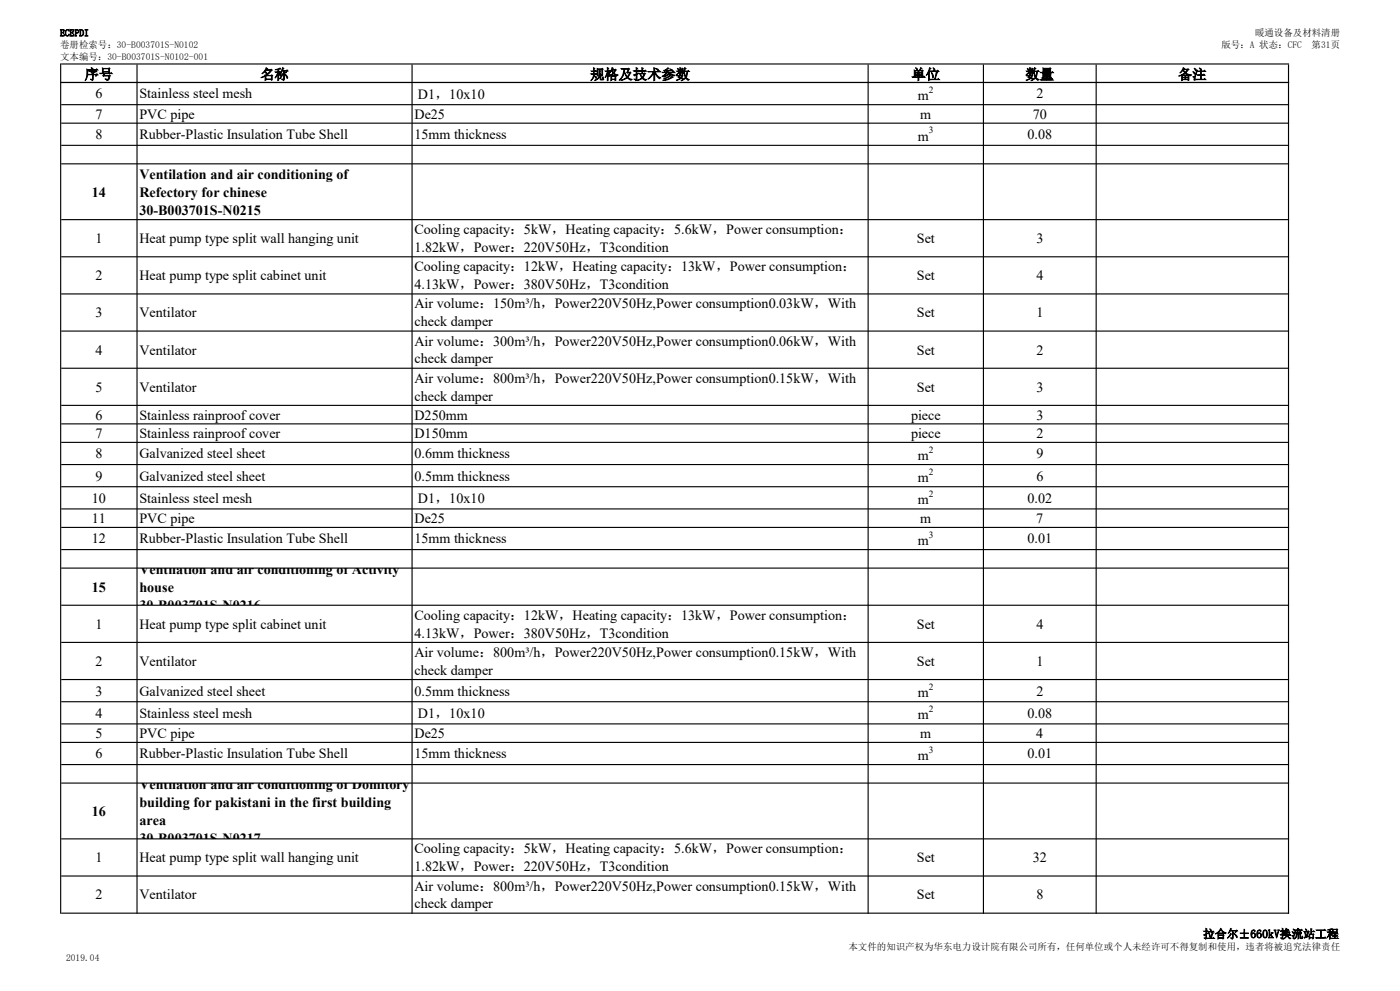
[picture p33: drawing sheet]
<svg xmlns="http://www.w3.org/2000/svg" width="420mm" height="297mm" viewBox="0 0 420 297" stroke-linecap="round" stroke-linejoin="round" font-family="sans-serif">
<defs><g id="words">
<g font-size="4.2">
<text x="25.4" y="23.7">序号</text>
<text x="78.1" y="23.7">名称</text>
<text x="177.1" y="23.7">规格及技术参数</text>
<text x="273.5" y="23.7">单位</text>
<text x="307.7" y="23.7">数量</text>
<text x="353.4" y="23.7">备注</text>
<text x="28.6" y="29.5">6</text>
<text x="41.8" y="29.5">Stainless steel mesh</text>
<text x="125.4" y="29.6">D1，10x10</text>
<text x="275.4" y="29.9">m</text>
<text x="310.9" y="29.5">2</text>
<text x="28.6" y="35.6">7</text>
<text x="41.8" y="35.6">PVC pipe</text>
<text x="124.3" y="35.6">De25</text>
<text x="276.1" y="35.6">m</text>
<text x="309.8" y="35.6">70</text>
<text x="28.6" y="41.7">8</text>
<text x="41.8" y="41.7">Rubber-Plastic Insulation Tube Shell</text>
<text x="124.3" y="41.7">15mm thickness</text>
<text x="308.3" y="41.7">0.08</text>
<text x="275.4" y="42.1">m</text>
<text x="41.8" y="53.6">Ventilation and air conditioning of</text>
<text x="27.6" y="59">14</text>
<text x="41.8" y="59.1">Refectory for chinese</text>
<text x="41.8" y="64.4">30-B003701S-N0215</text>
<text x="124.3" y="70.2">Cooling capacity：5kW，Heating capacity：5.6kW，Power consumption：</text>
<text x="28.6" y="72.9">1</text>
<text x="41.8" y="72.9">Heat pump type split wall hanging unit</text>
<text x="124.3" y="75.5">1.82kW，Power：220V50Hz，T3condition</text>
<text x="275" y="72.9">Set</text>
<text x="310.9" y="72.9">3</text>
<text x="28.6" y="84">2</text>
<text x="41.8" y="84">Heat pump type split cabinet unit</text>
<text x="124.3" y="81.3">Cooling capacity：12kW，Heating capacity：13kW，Power consumption：</text>
<text x="275" y="84">Set</text>
<text x="310.9" y="84">4</text>
<text x="124.3" y="86.7">4.13kW，Power：380V50Hz，T3condition</text>
<text x="28.6" y="95.1">3</text>
<text x="41.8" y="95.1">Ventilator</text>
<text x="124.3" y="92.5">Air volume：150m³/h，Power220V50Hz,Power consumption0.03kW，With</text>
<text x="275" y="95.1">Set</text>
<text x="310.9" y="95.1">1</text>
<text x="124.3" y="97.8">check damper</text>
<text x="28.6" y="106.3">4</text>
<text x="41.8" y="106.3">Ventilator</text>
<text x="124.3" y="103.6">Air volume：300m³/h，Power220V50Hz,Power consumption0.06kW，With</text>
<text x="275" y="106.3">Set</text>
<text x="310.9" y="106.3">2</text>
<text x="124.3" y="108.9">check damper</text>
<text x="28.6" y="117.4">5</text>
<text x="41.8" y="117.4">Ventilator</text>
<text x="124.3" y="114.7">Air volume：800m³/h，Power220V50Hz,Power consumption0.15kW，With</text>
<text x="275" y="117.4">Set</text>
<text x="310.9" y="117.4">3</text>
<text x="28.6" y="125.7">6</text>
<text x="41.8" y="125.7">Stainless rainproof cover</text>
<text x="124.3" y="120.1">check damper</text>
<text x="124.3" y="125.7">D250mm</text>
<text x="273.3" y="125.7">piece</text>
<text x="310.9" y="125.7">3</text>
<text x="28.6" y="131.3">7</text>
<text x="41.8" y="131.3">Stainless rainproof cover</text>
<text x="124.3" y="131.3">D150mm</text>
<text x="273.3" y="131.3">piece</text>
<text x="310.9" y="131.3">2</text>
<text x="28.6" y="137.4">8</text>
<text x="41.8" y="137.4">Galvanized steel sheet</text>
<text x="124.3" y="137.4">0.6mm thickness</text>
<text x="275.4" y="137.8">m</text>
<text x="310.9" y="137.4">9</text>
<text x="28.6" y="144">9</text>
<text x="41.8" y="144">Galvanized steel sheet</text>
<text x="124.3" y="144">0.5mm thickness</text>
<text x="275.4" y="144.4">m</text>
<text x="310.9" y="144">6</text>
<text x="27.6" y="150.7">10</text>
<text x="41.8" y="150.7">Stainless steel mesh</text>
<text x="125.4" y="150.8">D1，10x10</text>
<text x="275.4" y="151.1">m</text>
<text x="308.3" y="150.7">0.02</text>
<text x="27.6" y="156.8">11</text>
<text x="41.8" y="156.8">PVC pipe</text>
<text x="124.3" y="156.8">De25</text>
<text x="276.1" y="156.8">m</text>
<text x="310.9" y="156.8">7</text>
<text x="27.6" y="162.9">12</text>
<text x="41.8" y="162.9">Rubber-Plastic Insulation Tube Shell</text>
<text x="124.3" y="162.9">15mm thickness</text>
<text x="275.4" y="163.3">m</text>
<text x="308.3" y="162.9">0.01</text>
<text x="41.8" y="172">Ventilation and air conditioning of Activity</text>
<text x="27.6" y="177.4">15</text>
<text x="41.8" y="177.5">house</text>
<text x="41.8" y="182.8">30-B003701S-N0216</text>
<text x="124.3" y="185.8">Cooling capacity：12kW，Heating capacity：13kW，Power consumption：</text>
<text x="28.6" y="188.4">1</text>
<text x="41.8" y="188.4">Heat pump type split cabinet unit</text>
<text x="124.3" y="191.1">4.13kW，Power：380V50Hz，T3condition</text>
<text x="275" y="188.4">Set</text>
<text x="310.9" y="188.4">4</text>
<text x="124.3" y="196.9">Air volume：800m³/h，Power220V50Hz,Power consumption0.15kW，With</text>
<text x="28.6" y="199.6">2</text>
<text x="41.8" y="199.6">Ventilator</text>
<text x="124.3" y="202.2">check damper</text>
<text x="275" y="199.6">Set</text>
<text x="310.9" y="199.6">1</text>
<text x="28.6" y="208.4">3</text>
<text x="41.8" y="208.4">Galvanized steel sheet</text>
<text x="124.3" y="208.4">0.5mm thickness</text>
<text x="275.4" y="208.9">m</text>
<text x="310.9" y="208.4">2</text>
<text x="28.6" y="215.1">4</text>
<text x="41.8" y="215.1">Stainless steel mesh</text>
<text x="125.4" y="215.2">D1，10x10</text>
<text x="275.4" y="215.5">m</text>
<text x="308.3" y="215.1">0.08</text>
<text x="28.6" y="221.2">5</text>
<text x="41.8" y="221.2">PVC pipe</text>
<text x="124.3" y="221.2">De25</text>
<text x="276.1" y="221.2">m</text>
<text x="310.9" y="221.2">4</text>
<text x="28.6" y="227.3">6</text>
<text x="41.8" y="227.3">Rubber-Plastic Insulation Tube Shell</text>
<text x="124.3" y="227.3">15mm thickness</text>
<text x="275.4" y="227.7">m</text>
<text x="308.3" y="227.3">0.01</text>
<text x="41.8" y="236.6">Ventilation and air conditioning of Domitory</text>
<text x="27.6" y="244.6">16</text>
<text x="41.8" y="241.9">building for pakistani in the first building</text>
<text x="41.8" y="247.4">area</text>
<text x="41.8" y="252.7">30-B003701S-N0217</text>
<text x="124.3" y="255.8">Cooling capacity：5kW，Heating capacity：5.6kW，Power consumption：</text>
<text x="28.6" y="258.4">1</text>
<text x="41.8" y="258.4">Heat pump type split wall hanging unit</text>
<text x="124.3" y="261.1">1.82kW，Power：220V50Hz，T3condition</text>
<text x="275" y="258.4">Set</text>
<text x="309.8" y="258.4">32</text>
<text x="28.6" y="269.6">2</text>
<text x="41.8" y="269.6">Ventilator</text>
<text x="124.3" y="266.9">Air volume：800m³/h，Power220V50Hz,Power consumption0.15kW，With</text>
<text x="275" y="269.6">Set</text>
<text x="310.9" y="269.6">8</text>
<text x="124.3" y="272.2">check damper</text>
</g>
<text font-size="3.5" x="360.9" y="281.1">拉合尔±660kV换流站工程</text>
<g font-size="2.8">
<text x="18" y="10.8">ECEPDI</text>
<text x="376.5" y="10.8">暖通设备及材料清册</text>
<text x="18" y="14.4">卷册检索号：30-B003701S-N0102</text>
<text x="18" y="17.9">文本编号：30-B003701S-N0102-001</text>
<text x="366.4" y="14.4">版号：A 状态：CFC</text>
<text x="393.5" y="14.4">第31页</text>
<text x="278.7" y="27.8">2</text>
<text x="278.7" y="40">3</text>
<text x="278.7" y="135.7">2</text>
<text x="278.7" y="142.3">2</text>
<text x="278.7" y="149">2</text>
<text x="278.7" y="161.2">3</text>
<text x="278.7" y="206.8">2</text>
<text x="278.7" y="213.4">2</text>
<text x="278.7" y="225.6">3</text>
<text x="254.6" y="284.8">本文件的知识产权为华东电力设计院有限公司所有，任何单位或个人未经许可不得复制和使用，违者将被追究法律责任</text>
<text x="19.8" y="288">2019.04</text>
</g>
</g></defs>
<g fill="#000">
<path d="M18 19h.4v5.9h-.4zM40.9 19.3h.4v5.6h-.4zM123.4 19.3h.4v5.6h-.4zM260.3 19.3h.3v5.6h-.3zM294.9 19.3h.3v5.6h-.3zM328.7 19.3h.3v5.6h-.3zM386.4 19.3h.3v5.6h-.3z" fill-rule="evenodd"/>
<path d="M18.4 19h368.3v.3h-368.3zM18.4 24.6h368.3v.3h-368.3z" fill-rule="evenodd"/>
<path d="M18 24.6h.4v249.3h-.4zM40.9 24.9h.4v249h-.4zM123.4 24.9h.4v249h-.4zM260.3 24.9h.3v249h-.3zM294.9 24.9h.3v249h-.3zM328.7 24.9h.3v249h-.3zM386.4 24.9h.3v249h-.3z" fill-rule="evenodd"/>
<path d="M18.4 24.6h368.3v.3h-368.3zM18.4 31.2h368.3v.3h-368.3zM18.4 36.7h368.3v.4h-368.3zM18.4 43.4h368.3v.3h-368.3zM18.4 48.9h368.3v.4h-368.3zM18.4 65.7h368.3v.3h-368.3zM18.4 76.8h368.3v.3h-368.3zM18.4 87.9h368.3v.4h-368.3zM18.4 99.1h368.3v.3h-368.3zM18.4 110.2h368.3v.3h-368.3zM18.4 121.3h368.3v.4h-368.3zM18.4 126.9h368.3v.3h-368.3zM18.4 132.4h368.3v.4h-368.3zM18.4 139.1h368.3v.3h-368.3zM18.4 145.7h368.3v.3h-368.3zM18.4 152.4h368.3v.3h-368.3zM18.4 157.9h368.3v.3h-368.3zM18.4 164.5h368.3v.4h-368.3zM18.4 170.1h368.3v.3h-368.3zM18.4 181.2h368.3v.4h-368.3zM18.4 192.4h368.3v.3h-368.3zM18.4 203.5h368.3v.3h-368.3zM18.4 210.1h368.3v.4h-368.3zM18.4 216.8h368.3v.3h-368.3zM18.4 222.3h368.3v.4h-368.3zM18.4 229h368.3v.3h-368.3zM18.4 234.5h368.3v.4h-368.3zM18.4 251.2h368.3v.4h-368.3zM18.4 262.4h368.3v.3h-368.3zM18.4 273.5h368.3v.4h-368.3z" fill-rule="evenodd"/>
</g>
<use href="#words"/>
</svg>
